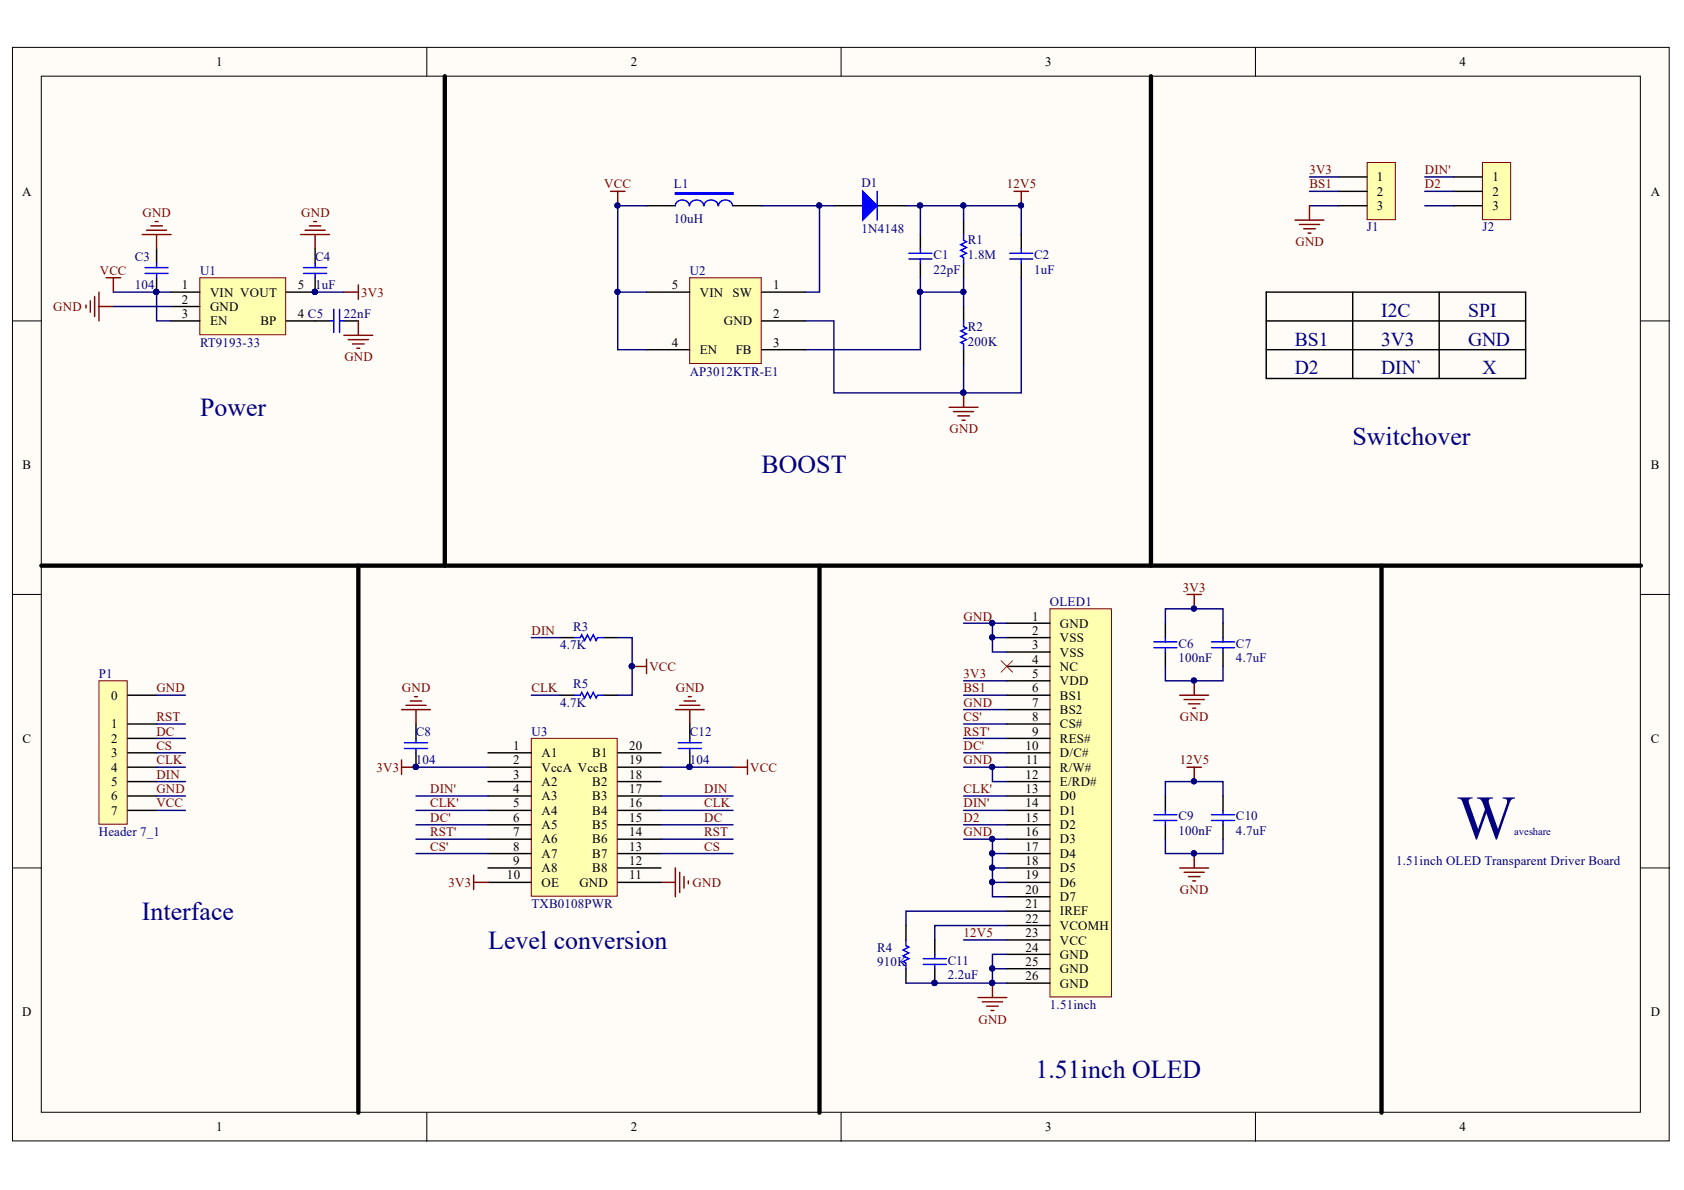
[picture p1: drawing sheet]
<svg xmlns="http://www.w3.org/2000/svg" width="297mm" height="210mm" viewBox="0 0 297 210" stroke-linecap="round" stroke-linejoin="round" font-family="sans-serif">
<defs><g id="words">
<text font-size="11" fill="#000080" x="256.9" y="147.9">W</text>
<g font-size="4.6" fill="#000080">
<text x="35.3" y="73.4">Power</text>
<text x="134.3" y="83.5">BOOST</text>
<text x="238.6" y="78.4">Switchover</text>
<text x="25" y="162.3">Interface</text>
<text x="86.1" y="167.4">Level conversion</text>
<text x="182.7" y="190.2">1.51inch OLED</text>
</g>
<g font-size="3.5" fill="#000080">
<text x="243.6" y="55.9">I2C</text>
<text x="259" y="55.9">SPI</text>
<text x="228.4" y="61">BS1</text>
<text x="243.6" y="61">3V3</text>
<text x="259" y="61">GND</text>
<text x="228.4" y="66">D2</text>
<text x="243.6" y="66">DIN`</text>
<text x="261.5" y="66">X</text>
</g>
<g font-size="2.3">
<text x="38.2" y="11.7">1</text>
<text x="111.2" y="11.7">2</text>
<text x="184.3" y="11.7">3</text>
<text x="257.4" y="11.7">4</text>
<text x="3.9" y="34.5">A</text>
<text x="242.9" y="32">1</text>
<text x="242.9" y="34.5">2</text>
<text x="263.3" y="32">1</text>
<text x="263.3" y="34.5">2</text>
<text x="291.2" y="34.5">A</text>
<text x="242.9" y="37">3</text>
<text x="263.3" y="37">3</text>
<text x="32.1" y="51.1">1</text>
<text x="32.1" y="53.6">2</text>
<text x="37.1" y="52.3">VIN VOUT</text>
<text x="52.5" y="51.1">5</text>
<text x="118.5" y="51.1">5</text>
<text x="123.4" y="52.3">VIN</text>
<text x="129.2" y="52.3">SW</text>
<text x="136.4" y="51.1">1</text>
<text x="32.1" y="56.1">3</text>
<text x="37.1" y="54.9">GND</text>
<text x="37.1" y="57.4">EN</text>
<text x="45.9" y="57.4">BP</text>
<text x="52.5" y="56.1">4 C5</text>
<text x="127.7" y="57.4">GND</text>
<text x="136.4" y="56.1">2</text>
<text x="118.5" y="61.2">4</text>
<text x="123.4" y="62.5">EN</text>
<text x="129.8" y="62.5">FB</text>
<text x="136.4" y="61.2">3</text>
<text x="4" y="82.8">B</text>
<text x="291.2" y="82.8">B</text>
<text x="182.1" y="109.5">1</text>
<text x="182.1" y="112">2</text>
<text x="187" y="110.7">GND</text>
<text x="187" y="113.3">VSS</text>
<text x="182.1" y="114.5">3</text>
<text x="182.1" y="117.1">4</text>
<text x="182.1" y="119.6">5</text>
<text x="187" y="115.8">VSS</text>
<text x="187" y="118.3">NC</text>
<text x="19.6" y="123.4">0</text>
<text x="182.1" y="122.1">6</text>
<text x="182.1" y="124.7">7</text>
<text x="187" y="120.9">VDD</text>
<text x="187" y="123.4">BS1</text>
<text x="187" y="126">BS2</text>
<text x="4" y="131">C</text>
<text x="19.6" y="128.5">1</text>
<text x="19.6" y="131">2</text>
<text x="182.1" y="127.2">8</text>
<text x="182.1" y="129.8">9</text>
<text x="187" y="128.5">CS#</text>
<text x="187" y="131">RES#</text>
<text x="291.2" y="131">C</text>
<text x="19.6" y="133.6">3</text>
<text x="19.6" y="136.1">4</text>
<text x="90.5" y="132.3">1</text>
<text x="90.5" y="134.8">2</text>
<text x="90.5" y="137.4">3</text>
<text x="95.5" y="133.6">A1</text>
<text x="95.5" y="136.1">VccA VccB</text>
<text x="104.5" y="133.6">B1</text>
<text x="111" y="137.4">18</text>
<text x="111" y="134.8">19</text>
<text x="111" y="132.3">20</text>
<text x="180.9" y="132.3">10</text>
<text x="180.9" y="137.4">12</text>
<text x="181" y="134.8">11</text>
<text x="187" y="133.6">D/C#</text>
<text x="187" y="136.1">R/W#</text>
<text x="19.6" y="138.6">5</text>
<text x="19.6" y="141.2">6</text>
<text x="19.6" y="143.7">7</text>
<text x="90.5" y="139.9">4</text>
<text x="90.5" y="142.4">5</text>
<text x="95.5" y="138.6">A2</text>
<text x="95.5" y="141.2">A3</text>
<text x="95.5" y="143.7">A4</text>
<text x="104.5" y="143.7">B4</text>
<text x="104.5" y="141.2">B3</text>
<text x="104.5" y="138.6">B2</text>
<text x="111" y="142.4">16</text>
<text x="111" y="139.9">17</text>
<text x="180.9" y="139.9">13</text>
<text x="180.9" y="142.4">14</text>
<text x="187" y="138.6">E/RD#</text>
<text x="187" y="141.2">D0</text>
<text x="187" y="143.7">D1</text>
<text x="90.5" y="145">6</text>
<text x="90.5" y="147.5">7</text>
<text x="95.5" y="146.2">A5</text>
<text x="95.5" y="148.8">A6</text>
<text x="104.5" y="148.8">B6</text>
<text x="104.5" y="146.2">B5</text>
<text x="111" y="147.5">14</text>
<text x="111" y="145">15</text>
<text x="180.9" y="145">15</text>
<text x="180.9" y="147.5">16</text>
<text x="187" y="146.2">D2</text>
<text x="187" y="148.8">D3</text>
<text x="89.4" y="155.1">10</text>
<text x="90.5" y="150">8</text>
<text x="90.5" y="152.6">9</text>
<text x="95.5" y="151.3">A7</text>
<text x="95.5" y="153.8">A8</text>
<text x="104.5" y="153.8">B8</text>
<text x="104.5" y="151.3">B7</text>
<text x="111" y="155.1">11</text>
<text x="111" y="152.6">12</text>
<text x="111" y="150">13</text>
<text x="180.9" y="150">17</text>
<text x="180.9" y="152.6">18</text>
<text x="180.9" y="155.1">19</text>
<text x="187" y="151.3">D4</text>
<text x="187" y="153.8">D5</text>
<text x="95.5" y="156.4">OE</text>
<text x="102.2" y="156.4">GND</text>
<text x="180.9" y="157.6">20</text>
<text x="180.9" y="160.2">21</text>
<text x="187" y="156.4">D6</text>
<text x="187" y="158.9">D7</text>
<text x="187" y="161.5">IREF</text>
<text x="180.9" y="162.7">22</text>
<text x="180.9" y="165.3">23</text>
<text x="180.9" y="167.9">24</text>
<text x="187" y="164.1">VCOMH</text>
<text x="187" y="166.6">VCC</text>
<text x="180.9" y="170.4">25</text>
<text x="180.9" y="172.9">26</text>
<text x="187" y="169.1">GND</text>
<text x="187" y="171.7">GND</text>
<text x="3.9" y="179.3">D</text>
<text x="187" y="174.2">GND</text>
<text x="291.2" y="179.3">D</text>
<text x="38.2" y="199.6">1</text>
<text x="111.2" y="199.6">2</text>
<text x="184.3" y="199.6">3</text>
<text x="257.4" y="199.6">4</text>
</g>
<g font-size="2.3" fill="#800000">
<text x="106.6" y="33.2">VCC</text>
<text x="177.6" y="33.2">12V5</text>
<text x="231" y="33.2">BS1</text>
<text x="231" y="30.7">3V3</text>
<text x="251.3" y="33.2">D2</text>
<text x="251.3" y="30.7">DIN'</text>
<text x="25.1" y="38.3">GND</text>
<text x="53.1" y="38.3">GND</text>
<text x="228.5" y="43.5">GND</text>
<text x="17.6" y="48.5">VCC</text>
<text x="63.7" y="52.3">3V3</text>
<text x="9.4" y="54.9">GND</text>
<text x="60.7" y="63.7">GND</text>
<text x="167.5" y="76.4">GND</text>
<text x="208.6" y="104.4">3V3</text>
<text x="93.7" y="112">DIN</text>
<text x="170" y="109.5">GND</text>
<text x="114.5" y="118.3">VCC</text>
<text x="170" y="119.6">3V3</text>
<text x="27.6" y="122.1">GND</text>
<text x="70.9" y="122.1">GND</text>
<text x="93.7" y="122.1">CLK</text>
<text x="119.2" y="122.1">GND</text>
<text x="170" y="122.1">BS1</text>
<text x="170" y="124.7">GND</text>
<text x="27.6" y="129.8">DC</text>
<text x="27.6" y="127.2">RST</text>
<text x="170" y="129.8">RST'</text>
<text x="170" y="127.2">CS'</text>
<text x="208.1" y="127.2">GND</text>
<text x="27.6" y="137.4">DIN</text>
<text x="27.6" y="134.8">CLK</text>
<text x="27.6" y="132.3">CS</text>
<text x="66.4" y="136.1">3V3</text>
<text x="132.3" y="136.1">VCC</text>
<text x="170" y="134.8">GND</text>
<text x="170" y="132.3">DC'</text>
<text x="208.1" y="134.8">12V5</text>
<text x="27.6" y="142.4">VCC</text>
<text x="27.6" y="139.9">GND</text>
<text x="75.9" y="139.9">DIN'</text>
<text x="75.9" y="142.4">CLK'</text>
<text x="124.2" y="139.9">DIN</text>
<text x="124.2" y="142.4">CLK</text>
<text x="170" y="139.9">CLK'</text>
<text x="170" y="142.4">DIN'</text>
<text x="75.9" y="145">DC'</text>
<text x="75.9" y="147.5">RST'</text>
<text x="124.2" y="145">DC</text>
<text x="124.2" y="147.5">RST</text>
<text x="170" y="147.5">GND</text>
<text x="170" y="145">D2</text>
<text x="75.9" y="150">CS'</text>
<text x="124.2" y="150">CS</text>
<text x="79.1" y="156.4">3V3</text>
<text x="122.2" y="156.4">GND</text>
<text x="208.1" y="157.6">GND</text>
<text x="170" y="165.3">12V5</text>
<text x="172.6" y="180.6">GND</text>
</g>
<g font-size="2.3" fill="#000080">
<text x="118.9" y="33.2">L1</text>
<text x="151.9" y="33">D1</text>
<text x="118.9" y="39.3">10uH</text>
<text x="151.9" y="41.1">1N4148</text>
<text x="241.1" y="40.8">J1</text>
<text x="261.5" y="40.8">J2</text>
<text x="23.8" y="46">C3</text>
<text x="55.6" y="46">C4</text>
<text x="164.6" y="45.7">C1</text>
<text x="170.7" y="43.1">R1</text>
<text x="170.7" y="45.7">1.8M</text>
<text x="182.4" y="45.7">C2</text>
<text x="23.8" y="51.1">104</text>
<text x="35.3" y="48.5">U1</text>
<text x="55.6" y="51.1">1uF</text>
<text x="121.7" y="48.5">U2</text>
<text x="164.6" y="48.3">22pF</text>
<text x="182.4" y="48.3">1uF</text>
<text x="60.7" y="56.1">22nF</text>
<text x="170.7" y="58.4">R2</text>
<text x="35.3" y="61.2">RT9193-33</text>
<text x="170.7" y="61">200K</text>
<text x="121.7" y="66.3">AP3012KTR-E1</text>
<text x="185.2" y="106.9">OLED1</text>
<text x="101.1" y="111.2">R3</text>
<text x="17.4" y="119.6">P1</text>
<text x="98.8" y="114.5">4.7K</text>
<text x="207.9" y="116.8">100nF</text>
<text x="207.9" y="114.3">C6</text>
<text x="218" y="116.8">4.7uF</text>
<text x="218" y="114.3">C7</text>
<text x="98.8" y="124.7">4.7K</text>
<text x="101.1" y="121.4">R5</text>
<text x="73.3" y="129.8">C8</text>
<text x="93.7" y="129.8">U3</text>
<text x="121.7" y="129.8">C12</text>
<text x="73.3" y="134.8">104</text>
<text x="121.7" y="134.8">104</text>
<text x="17.4" y="147.5">Header 7_1</text>
<text x="207.9" y="147.3">100nF</text>
<text x="207.9" y="144.7">C9</text>
<text x="218" y="147.3">4.7uF</text>
<text x="218" y="144.7">C10</text>
<text x="246.3" y="152.6">1.51inch OLED Transparent Driver Board</text>
<text x="93.7" y="160.2">TXB0108PWR</text>
<text x="154.7" y="167.9">R4</text>
<text x="154.7" y="170.4">910K</text>
<text x="167.2" y="172.7">2.2uF</text>
<text x="167.2" y="170.2">C11</text>
<text x="185.2" y="178">1.51inch</text>
</g>
<text font-size="1.9" fill="#000080" x="267.1" y="147.3">aveshare</text>
</g></defs>
<g fill="#fffcf8" stroke="#000" stroke-width=".18">
<path d="M2.2 8.4h292.2v192.8h-292.2z"/>
<path d="M7.3 13.4h282v182.8h-282z"/>
</g>
<path d="M75.3 8.4v5M148.4 8.4v5M221.4 8.4v5M2.2 56.6h5.1M289.4 56.6h5.1M2.2 104.9h5.1M289.4 104.9h5.1M2.2 153.1h5.1M289.4 153.1h5.1M75.3 196.3v5M148.4 196.3v5M221.4 196.3v5" fill="none" stroke="#000" stroke-width=".18"/>
<path d="M147.1 36.3h5.1M154.7 36.3h5.1" fill="none" stroke="#000" stroke-width=".25"/>
<path d="M152.2 33.8l2.5 2.5-2.5 2.5z" fill="#00f"/>
<path d="M152.2 33.8l2.5 2.5-2.5 2.5zM154.7 33.8v5M160.3 44.7h4.1M160.3 45.7h4.1M162.3 43.9v.8M162.3 45.7v.7M170 41.4v1l.5 .2-1 .5 1 .6-1 .5 1 .5-1 .5 .5 .2v1M170 56.6v1l.5 .3-1 .5 1 .5-1 .5 1 .5-1 .5 .5 .3v1M178.1 44.7h4.1M178.1 45.7h4.1M180.1 43.9v.8M180.1 45.7v.7" fill="none" stroke="#00f" stroke-width=".25"/>
<path d="M170 38.8v2.6M162.3 41.4v2.5M162.3 46.4v2.6M170 46.4v2.6M170 54.1v2.5M180.1 41.4v2.5M180.1 46.4v2.6M170 61.7v2.5" fill="none" stroke="#000" stroke-width=".25"/>
<path d="M144.6 36.3v15.2h-2.6M162.3 36.3v5.1M170 36.3v2.5M142 56.6h5.1v12.7h22.9v-5.1M162.3 49v2.5M170 49v5.1M170 51.5h-7.7v10.2h-20.3M180.1 49v20.3h-10.1" fill="none" stroke="#000080" stroke-width=".25"/>
<g fill="#000080" stroke="#000080" stroke-width=".18">
<circle cx="169.9" cy="69.3" r=".46"/>
<circle cx="162.3" cy="36.2" r=".46"/>
<circle cx="169.9" cy="36.2" r=".46"/>
<circle cx="169.9" cy="51.5" r=".46"/>
<circle cx="144.5" cy="36.2" r=".46"/>
<circle cx="162.3" cy="51.5" r=".46"/>
</g>
<path d="M167.4 71.8h5.1M168.2 72.6h3.5M169 73.4h2M169.7 74.1h.5M170 69.3v2.5" fill="none" stroke="#800000" stroke-width=".25"/>
<path d="M121.6 49h12.7v15.1h-12.7z" fill="#ffffb0" stroke="#800000" stroke-width=".18"/>
<path d="M114 36.3h5.1M129.3 36.3h5.1M114 51.5h7.7M134.4 51.5h7.6M134.4 56.6h7.6M114 61.7h7.7M134.4 61.7h7.6" fill="none" stroke="#000" stroke-width=".25"/>
<path d="M119.1 34h10.2v.3h-10.2zM119.1 34.1h10.2M121.6 36.3a1.24 1.24 0 0 0-1.3-1 1.24 1.24 0 0 0-1.2 1M124.1 36.3a1.25 1.25 0 0 0-1.2-1 1.25 1.25 0 0 0-1.3 1M126.7 36.3a1.25 1.25 0 0 0-1.3-1 1.25 1.25 0 0 0-1.2 1M129.2 36.3a1.24 1.24 0 0 0-1.2-1 1.24 1.24 0 0 0-1.2 1" fill="none" stroke="#00f" stroke-width=".25"/>
<path d="M134.4 36.3h12.7M109 51.5h5" fill="none" stroke="#000080" stroke-width=".25"/>
<g fill="#000080" stroke="#000080" stroke-width=".18">
<circle cx="144.5" cy="36.2" r=".46"/>
<circle cx="108.9" cy="51.5" r=".46"/>
</g>
<path d="M185.2 107.4h10.9v68.5h-10.9z" fill="#ffffb0" stroke="#800000" stroke-width=".18"/>
<g fill="none" stroke="#000" stroke-width=".25">
<path d="M177.6 109.9h7.6M177.6 112.5h7.6M177.6 115h7.6M177.6 117.5h7.6M205.6 109.9v2.6M205.6 115v2.5M215.7 109.9v2.6M215.7 115v2.5M177.6 120.1h7.6M177.6 122.6h7.6M177.6 125.2h7.6M177.6 127.7h7.6"/>
<path d="M177.6 130.2h7.6M177.6 132.8h7.6M177.6 135.3h7.6M177.6 137.9h7.6M177.6 140.4h7.6M177.6 142.9h7.6M177.6 145.5h7.6M177.6 148h7.6M177.6 150.6h7.6M177.6 153.1h7.6M177.6 155.6h7.6M177.6 158.2h7.6"/>
<path d="M205.6 140.4v2.5M205.6 145.5v2.5M215.7 140.4v2.5M215.7 145.5v2.5M159.8 163.3v2.5M159.8 170.9v2.5M164.9 165.8v2.5M164.9 170.9v2.5M177.6 160.7h7.6M177.6 163.3h7.6M177.6 165.8h7.6M177.6 168.3h7.6"/>
<path d="M177.6 170.9h7.6M177.6 173.4h7.6"/>
</g>
<g fill="none" stroke="#000080" stroke-width=".25">
<path d="M170 109.9h5.1M175.1 112.5h2.5M177.6 109.9h-2.5v5.1h2.5M205.6 109.9v-2.5h10.1v2.5M205.6 117.5v2.6h10.1v-2.6M170 120.1h7.6M170 122.6h7.6M170 125.2h7.6M170 127.7h7.6M170 130.2h7.6M170 132.8h7.6M170 135.3h5.1"/>
<path d="M177.6 135.3h-2.5v2.6h2.5M170 148h7.6M170 140.4h7.6M170 142.9h7.6M175.1 148v10.2h2.5M175.1 150.6h2.5M175.1 153.1h2.5M175.1 155.6h2.5M205.6 140.4v-2.5h10.1v2.5M205.6 148v2.6h10.1v-2.6M159.8 173.4h15.3M170 165.8h7.6"/>
<path d="M175.1 170.9h2.5M177.6 163.3h-12.7v2.5M177.6 168.3h-2.5v5.1h2.5M177.6 160.7h-17.8v2.6"/>
</g>
<g fill="#000080" stroke="#000080" stroke-width=".18">
<circle cx="175" cy="112.4" r=".46"/>
<circle cx="175" cy="109.9" r=".46"/>
<circle cx="175" cy="135.3" r=".46"/>
<circle cx="175" cy="150.5" r=".46"/>
<circle cx="175" cy="153" r=".46"/>
<circle cx="175" cy="155.6" r=".46"/>
<circle cx="175" cy="170.8" r=".46"/>
<circle cx="175" cy="173.4" r=".46"/>
<circle cx="164.8" cy="173.4" r=".46"/>
<circle cx="210.6" cy="107.3" r=".46"/>
<circle cx="210.6" cy="120" r=".46"/>
<circle cx="210.6" cy="137.8" r=".46"/>
<circle cx="210.6" cy="150.5" r=".46"/>
<circle cx="175" cy="148" r=".46"/>
</g>
<g fill="none" stroke="#800000" stroke-width=".25">
<path d="M209.4 104.9h2.5M210.6 104.9v2.5M208.1 122.6h5.1M208.9 123.4h3.5M209.4 135.3h2.5M209.6 124.2h2.1M210.4 124.9h.5M210.6 120.1v2.5M210.6 135.3v2.6M208.1 153.1h5.1M208.9 153.9h3.5M209.6 154.6h2.1"/>
<path d="M210.4 155.4h.5M210.6 150.6v2.5M172.5 176h5.1M173.3 176.7h3.5M174 177.5h2.1M174.8 178.2h.5M175.1 173.4v2.6"/>
</g>
<path d="M176.6 116.5l2 2.1M178.6 116.5l-2 2.1" fill="none" stroke="#f00" stroke-width=".18"/>
<g fill="none" stroke="#00f" stroke-width=".25">
<path d="M203.5 113.2h4.1M203.5 114.2h4.1M205.6 112.5v.7M205.6 114.2v.8M213.7 113.2h4.1M213.7 114.2h4.1M215.7 112.5v.7M215.7 114.2v.8M203.5 143.7h4.1M203.5 144.7h4.1M205.6 142.9v.8M205.6 144.7v.8"/>
<path d="M213.7 143.7h4.1M213.7 144.7h4.1M215.7 142.9v.8M215.7 144.7v.8M159.8 165.8v1l.5 .3-1 .5 1 .5-1 .5 1 .5-1 .5 .5 .3v1M162.9 169.1h4M162.9 170.1h4M164.9 168.3v.8M164.9 170.1v.8"/>
</g>
<path d="M241.1 28.7h5v10.1h-5z" fill="#ffffb0" stroke="#800000" stroke-width=".18"/>
<path d="M236.1 31.2h5M236.1 33.8h5M236.1 36.3h5" fill="none" stroke="#000" stroke-width=".25"/>
<path d="M231 33.8h5.1M231 36.3h5.1M231 31.2h5.1" fill="none" stroke="#000080" stroke-width=".25"/>
<path d="M228.4 38.8h5.1M229.2 39.6h3.6M231 36.3v2.5M230 40.4h2M230.7 41.1h.5" fill="none" stroke="#800000" stroke-width=".25"/>
<path d="M17.5 120.1h4.9v25.3h-4.9z" fill="#ffffb0" stroke="#800000" stroke-width=".18"/>
<path d="M22.5 127.7h5.1M22.5 130.2h5.1M22.5 132.8h5.1M22.5 135.3h5.1M22.5 137.9h5.1M22.5 122.6h5.1M22.5 140.4h5.1M22.5 142.9h5.1" fill="none" stroke="#000" stroke-width=".25"/>
<path d="M27.6 122.6h5.1M27.6 127.7h5.1M27.6 130.2h5.1M27.6 132.8h5.1M27.6 135.3h5.1M27.6 137.9h5.1M27.6 140.4h5.1M27.6 142.9h5.1" fill="none" stroke="#000080" stroke-width=".25"/>
<path d="M7.3 99.8h282.1M63.2 99.8v96.5M144.6 99.8v96.5" fill="none" stroke="#000" stroke-width=".76"/>
<path d="M35.2 49h15.2v10h-15.2z" fill="#ffffb0" stroke="#800000" stroke-width=".18"/>
<path d="M27.6 43.9v2.5M27.6 49v2.5M30.2 51.5h5M30.2 54.1h5M30.2 56.6h5M50.5 56.6h7.6M55.6 49v2.5h-5.1M55.6 43.9v2.5M60.7 56.6h2.5" fill="none" stroke="#000" stroke-width=".25"/>
<g fill="#000080" stroke="#000080" stroke-width=".18">
<circle cx="55.5" cy="51.5" r=".46"/>
<circle cx="27.6" cy="51.5" r=".46"/>
</g>
<path d="M25.6 47.2h4.1M25.6 48.2h4.1M27.6 46.4v.8M27.6 48.2v.8M53.5 47.2h4.1M53.5 48.2h4.1M55.6 46.4v.8M55.6 48.2v.8M58.1 56.6h.8M58.9 54.6v4M59.9 54.6v4M59.9 56.6h.8" fill="none" stroke="#00f" stroke-width=".25"/>
<g fill="none" stroke="#800000" stroke-width=".25">
<path d="M26.6 39.8h2M27.4 39.1h.5M54.6 39.8h2M55.3 39.1h.5M15.2 53.8v.5M15.9 53v2.1M16.7 52.3v3.5M17.5 51.5v5.1M17.5 54.1h2.5M18.7 49h2.6M20 49v2.5M25.1 41.4h5.1"/>
<path d="M25.8 40.6h3.6M27.6 41.4v2.5M53 41.4h5.1M53.8 40.6h3.6M55.6 41.4v2.5M60.7 51.5h2.5M60.7 59.1h5M61.4 59.9h3.6M63.2 50.3v2.5M63.2 56.6v2.5M62.2 60.7h2M63 61.4h.5"/>
<path d="M116.6 155.6h2.5M119.1 153.1v5.1M119.9 153.9v3.5M120.7 154.6v2.1M121.4 155.4v.5"/>
</g>
<path d="M20 51.5h10.2M20 54.1h10.2M27.6 51.5v5.1h2.6M55.6 51.5h5.1" fill="none" stroke="#000080" stroke-width=".25"/>
<path d="M93.7 130.2h15.2v27.9h-15.2z" fill="#ffffb0" stroke="#800000" stroke-width=".18"/>
<g fill="none" stroke="#000" stroke-width=".25">
<path d="M98.8 112.5h2.5M106.4 112.5h2.6M73.4 127.7v2.5M73.4 132.8v2.5M86.1 132.8h7.6M86.1 135.3h7.6M86.1 137.9h7.6M98.8 122.6h2.5M106.4 122.6h2.6M109 132.8h7.6M109 135.3h7.6M109 137.9h7.6"/>
<path d="M121.7 127.7v2.5M121.7 132.8v2.5M86.1 140.4h7.6M86.1 142.9h7.6M86.1 145.5h7.6M86.1 148h7.6M86.1 150.6h7.6M86.1 153.1h7.6M86.1 155.6h7.6M109 140.4h7.6M109 142.9h7.6M109 145.5h7.6"/>
<path d="M109 148h7.6M109 150.6h7.6M109 153.1h7.6M109 155.6h7.6"/>
</g>
<g fill="none" stroke="#800000" stroke-width=".25">
<path d="M107.7 33.8h2.5M109 33.8v2.5M178.9 33.8h2.5M180.1 33.8v2.5M111.5 117.5h2.5M114 116.3v2.5M70.8 135.3h2.6M70.8 125.2h5.1M70.8 134.1v2.5M71.6 124.4h3.6M72.4 123.6h2M73.1 122.9h.5"/>
<path d="M73.4 125.2v2.5M119.1 125.2h5.1M119.9 124.4h3.6M120.7 123.6h2M121.4 122.9h.5M121.7 125.2v2.5M129.3 135.3h2.5M131.8 134.1v2.5M83.5 154.4v2.5M83.5 155.6h2.6"/>
</g>
<g fill="#000080" stroke="#000080" stroke-width=".18">
<circle cx="73.3" cy="135.3" r=".46"/>
<circle cx="121.6" cy="135.3" r=".46"/>
<circle cx="180.1" cy="36.2" r=".46"/>
<circle cx="169.9" cy="36.2" r=".46"/>
<circle cx="162.3" cy="36.2" r=".46"/>
<circle cx="111.4" cy="117.5" r=".47"/>
<circle cx="108.9" cy="51.5" r=".46"/>
<circle cx="108.9" cy="36.2" r=".46"/>
</g>
<path d="M101.3 112.5h1.1l.2-.5 .5 1 .5-1 .5 1 .5-1 .5 1 .3-.5h1M71.3 132h4.1M71.3 131h4.1M73.4 130.2v.8M73.4 132v.8M101.3 122.6h1.1l.2-.5 .5 1 .5-1 .5 1 .5-1 .5 1 .3-.5h1M119.6 132h4.1M119.6 131h4.1M121.7 130.2v.8M121.7 132v.8" fill="none" stroke="#00f" stroke-width=".25"/>
<g fill="none" stroke="#000080" stroke-width=".25">
<path d="M114 36.3h-5v25.4h5M159.8 36.3h20.3v5.1M93.7 112.5h5.1M109 112.5h2.5v10.1h-2.5M73.4 135.3h12.7M93.7 122.6h5.1M116.6 135.3h12.7M73.4 140.4h12.7M73.4 142.9h12.7M73.4 145.5h12.7M73.4 148h12.7M73.4 150.6h12.7"/>
<path d="M116.6 140.4h12.7M116.6 142.9h12.7M116.6 145.5h12.7M116.6 148h12.7M116.6 150.6h12.7"/>
</g>
<path d="M78.5 13.4v86.4M203 13.4v86.4M243.7 99.8v96.5" fill="none" stroke="#000" stroke-width=".76"/>
<path d="M261.5 28.7h5v10.1h-5z" fill="#ffffb0" stroke="#800000" stroke-width=".18"/>
<path d="M256.4 31.2h5.1M256.4 33.8h5.1M256.4 36.3h5.1M223.4 51.5h45.7v15.3h-45.7zM223.4 56.6h45.7M238.6 51.5v15.3M253.9 51.5v15.3M223.4 61.7h45.7" fill="none" stroke="#000" stroke-width=".25"/>
<path d="M251.3 33.8h5.1M251.3 36.3h5.1M251.3 31.2h5.1M170 145.5h7.6" fill="none" stroke="#000080" stroke-width=".25"/>
<use href="#words"/>
</svg>
